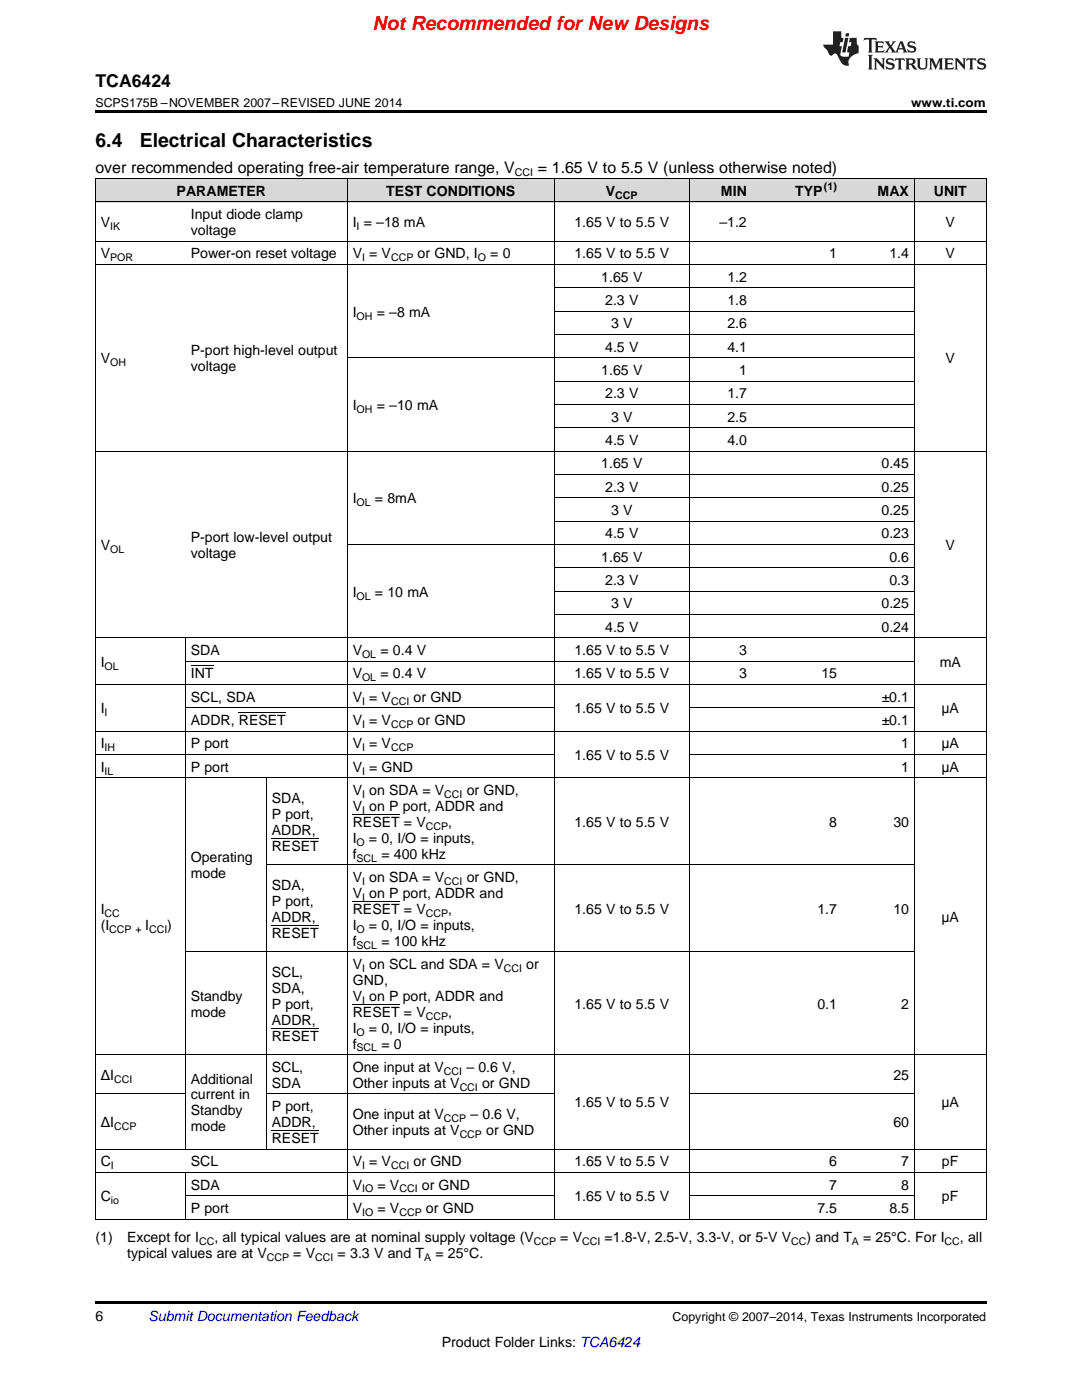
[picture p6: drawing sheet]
<svg xmlns="http://www.w3.org/2000/svg" width="216mm" height="279mm" viewBox="0 0 216 279" stroke-linecap="round" stroke-linejoin="round" font-family="sans-serif">
<defs><g id="words">
<text font-size="3.9" fill="#f00" x="74.3" y="6">Not Recommended for New Designs</text>
<g font-size="3.9">
<text x="19" y="29.3">6.4</text>
<text x="27.9" y="29.3">Electrical Characteristics</text>
</g>
<text font-size="3.5" x="19" y="17.3">TCA6424</text>
<g font-size="3.2">
<text x="19" y="34.4">over recommended operating free-air temperature range, V</text>
<text x="107.3" y="34.4">= 1.65 V to 5.5 V (unless otherwise noted)</text>
</g>
<g font-size="2.8">
<text x="35.2" y="39.1">PARAMETER</text>
<text x="77.1" y="39.1">TEST CONDITIONS</text>
<text x="120.9" y="39.1">V</text>
<text x="143.9" y="39.1">MIN</text>
<text x="158.7" y="39.1">TYP</text>
<text x="175.1" y="39.1">MAX</text>
<text x="186.3" y="39.1">UNIT</text>
<text x="20.1" y="45.3">V</text>
<text x="38.1" y="43.7">Input diode clamp</text>
<text x="38.1" y="46.9">voltage</text>
<text x="70.4" y="45.3">I = –18 mA</text>
<text x="114.6" y="45.3">1.65 V to 5.5 V</text>
<text x="143.5" y="45.3">–1.2</text>
<text x="188.7" y="45.3">V</text>
<text x="20.1" y="51.6">V</text>
<text x="38.1" y="51.6">Power-on reset voltage</text>
<text x="70.4" y="51.6">V = V</text>
<text x="83.3" y="51.6">or GND, I</text>
<text x="97.8" y="51.6">= 0</text>
<text x="114.6" y="51.6">1.65 V to 5.5 V</text>
<text x="165.5" y="51.6">1</text>
<text x="177.5" y="51.6">1.4</text>
<text x="188.7" y="51.6">V</text>
<text x="120" y="56.2">1.65 V</text>
<text x="145.1" y="56.2">1.2</text>
<text x="70.4" y="63.2">I</text>
<text x="75.2" y="63.2">= –8 mA</text>
<text x="120.8" y="60.9">2.3 V</text>
<text x="121.9" y="65.5">3 V</text>
<text x="145.1" y="60.9">1.8</text>
<text x="145.1" y="65.5">2.6</text>
<text x="38.1" y="70.9">P-port high-level output</text>
<text x="120.8" y="70.2">4.5 V</text>
<text x="145.1" y="70.2">4.1</text>
<text x="20.1" y="72.5">V</text>
<text x="38.1" y="74.1">voltage</text>
<text x="120" y="74.9">1.65 V</text>
<text x="147.5" y="74.9">1</text>
<text x="188.7" y="72.5">V</text>
<text x="70.4" y="81.8">I</text>
<text x="75.2" y="81.8">= –10 mA</text>
<text x="120.8" y="79.5">2.3 V</text>
<text x="145.1" y="79.5">1.7</text>
<text x="120.8" y="88.8">4.5 V</text>
<text x="121.9" y="84.2">3 V</text>
<text x="145.1" y="84.2">2.5</text>
<text x="145.1" y="88.8">4.0</text>
<text x="120" y="93.5">1.65 V</text>
<text x="175.9" y="93.5">0.45</text>
<text x="70.4" y="100.5">I</text>
<text x="74.8" y="100.5">= 8mA</text>
<text x="120.8" y="98.1">2.3 V</text>
<text x="175.9" y="98.1">0.25</text>
<text x="120.8" y="107.5">4.5 V</text>
<text x="121.9" y="102.8">3 V</text>
<text x="175.9" y="102.8">0.25</text>
<text x="175.9" y="107.5">0.23</text>
<text x="20.1" y="109.8">V</text>
<text x="38.1" y="108.2">P-port low-level output</text>
<text x="38.1" y="111.4">voltage</text>
<text x="120" y="112.1">1.65 V</text>
<text x="177.5" y="112.1">0.6</text>
<text x="188.7" y="109.8">V</text>
<text x="70.4" y="119.1">I</text>
<text x="74.8" y="119.1">= 10 mA</text>
<text x="120.8" y="116.8">2.3 V</text>
<text x="177.5" y="116.8">0.3</text>
<text x="121.9" y="121.4">3 V</text>
<text x="175.9" y="121.4">0.25</text>
<text x="38.1" y="130.7">SDA</text>
<text x="70.4" y="130.7">V</text>
<text x="75.9" y="130.7">= 0.4 V</text>
<text x="114.6" y="130.7">1.65 V to 5.5 V</text>
<text x="120.8" y="126.1">4.5 V</text>
<text x="147.5" y="130.7">3</text>
<text x="175.9" y="126.1">0.24</text>
<text x="20.1" y="133.1">I</text>
<text x="38.1" y="135.4">INT</text>
<text x="70.4" y="135.4">V</text>
<text x="75.9" y="135.4">= 0.4 V</text>
<text x="114.6" y="135.4">1.65 V to 5.5 V</text>
<text x="147.5" y="135.4">3</text>
<text x="163.9" y="135.4">15</text>
<text x="187.5" y="133.1">mA</text>
<text x="20.1" y="142.4">I</text>
<text x="38.1" y="140.1">SCL, SDA</text>
<text x="70.4" y="140.1">V = V</text>
<text x="82.5" y="140.1">or GND</text>
<text x="114.6" y="142.4">1.65 V to 5.5 V</text>
<text x="175.9" y="140.1">±0.1</text>
<text x="187.9" y="142.4">μA</text>
<text x="20.1" y="149.4">I</text>
<text x="38.1" y="144.7">ADDR, RESET</text>
<text x="38.1" y="149.4">P port</text>
<text x="70.4" y="144.7">V = V</text>
<text x="70.4" y="149.4">V = V</text>
<text x="83.3" y="144.7">or GND</text>
<text x="175.9" y="144.7">±0.1</text>
<text x="179.8" y="149.4">1</text>
<text x="187.9" y="149.4">μA</text>
<text x="20.1" y="154">I</text>
<text x="38.1" y="154">P port</text>
<text x="70.4" y="154">V = GND</text>
<text x="114.6" y="151.7">1.65 V to 5.5 V</text>
<text x="179.8" y="154">1</text>
<text x="187.9" y="154">μA</text>
<text x="54.2" y="160.3">SDA,</text>
<text x="70.4" y="158.7">V on SDA = V</text>
<text x="70.4" y="161.9">V on P port, ADDR and</text>
<text x="93.1" y="158.7">or GND,</text>
<text x="54.2" y="163.4">P port,</text>
<text x="54.2" y="166.6">ADDR,</text>
<text x="70.4" y="165">RESET = V</text>
<text x="89.5" y="165">,</text>
<text x="114.6" y="165">1.65 V to 5.5 V</text>
<text x="165.5" y="165">8</text>
<text x="178.3" y="165">30</text>
<text x="38.1" y="172.1">Operating</text>
<text x="54.2" y="169.8">RESET</text>
<text x="70.4" y="168.2">I</text>
<text x="70.4" y="171.4">f</text>
<text x="73.6" y="168.2">= 0, I/O = inputs,</text>
<text x="76.1" y="171.4">= 400 kHz</text>
<text x="38.1" y="175.3">mode</text>
<text x="54.2" y="177.6">SDA,</text>
<text x="70.4" y="176">V on SDA = V</text>
<text x="70.4" y="179.2">V on P port, ADDR and</text>
<text x="93.1" y="176">or GND,</text>
<text x="20.1" y="182.4">I</text>
<text x="20.1" y="185.6">(I</text>
<text x="29" y="185.6">I</text>
<text x="33.4" y="185.6">)</text>
<text x="54.2" y="180.8">P port,</text>
<text x="54.2" y="184">ADDR,</text>
<text x="70.4" y="182.4">RESET = V</text>
<text x="70.4" y="185.6">I</text>
<text x="73.6" y="185.6">= 0, I/O = inputs,</text>
<text x="89.5" y="182.4">,</text>
<text x="114.6" y="182.4">1.65 V to 5.5 V</text>
<text x="163.1" y="182.4">1.7</text>
<text x="178.3" y="182.4">10</text>
<text x="187.9" y="184">μA</text>
<text x="54.2" y="187.1">RESET</text>
<text x="70.4" y="188.7">f</text>
<text x="76.1" y="188.7">= 100 kHz</text>
<text x="54.2" y="195">SCL,</text>
<text x="70.4" y="193.4">V on SCL and SDA = V</text>
<text x="70.4" y="196.6">GND,</text>
<text x="105" y="193.4">or</text>
<text x="38.1" y="199.7">Standby</text>
<text x="38.1" y="202.9">mode</text>
<text x="54.2" y="198.2">SDA,</text>
<text x="54.2" y="201.3">P port,</text>
<text x="70.4" y="199.7">V on P port, ADDR and</text>
<text x="70.4" y="202.9">RESET = V</text>
<text x="89.5" y="202.9">,</text>
<text x="114.6" y="201.3">1.65 V to 5.5 V</text>
<text x="163.1" y="201.3">0.1</text>
<text x="179.8" y="201.3">2</text>
<text x="54.2" y="204.5">ADDR,</text>
<text x="54.2" y="207.7">RESET</text>
<text x="70.4" y="206.1">I</text>
<text x="70.4" y="209.3">f</text>
<text x="73.6" y="206.1">= 0, I/O = inputs,</text>
<text x="76.1" y="209.3">= 0</text>
<text x="20.1" y="215.5">ΔI</text>
<text x="54.2" y="213.9">SCL,</text>
<text x="70.4" y="213.9">One input at V</text>
<text x="93.1" y="213.9">– 0.6 V,</text>
<text x="178.3" y="215.5">25</text>
<text x="38.1" y="216.3">Additional</text>
<text x="38.1" y="219.4">current in</text>
<text x="54.2" y="217.1">SDA</text>
<text x="54.2" y="221.8">P port,</text>
<text x="70.4" y="217.1">Other inputs at V</text>
<text x="96.2" y="217.1">or GND</text>
<text x="114.6" y="221">1.65 V to 5.5 V</text>
<text x="187.9" y="221">μA</text>
<text x="20.1" y="224.9">ΔI</text>
<text x="38.1" y="222.6">Standby</text>
<text x="38.1" y="225.8">mode</text>
<text x="54.2" y="224.9">ADDR,</text>
<text x="70.4" y="223.3">One input at V</text>
<text x="70.4" y="226.5">Other inputs at V</text>
<text x="93.9" y="223.3">– 0.6 V,</text>
<text x="97" y="226.5">or GND</text>
<text x="178.3" y="224.9">60</text>
<text x="20.1" y="232.8">C</text>
<text x="38.1" y="232.8">SCL</text>
<text x="54.2" y="228.1">RESET</text>
<text x="70.4" y="232.8">V = V</text>
<text x="82.5" y="232.8">or GND</text>
<text x="114.6" y="232.8">1.65 V to 5.5 V</text>
<text x="165.5" y="232.8">6</text>
<text x="179.8" y="232.8">7</text>
<text x="188" y="232.8">pF</text>
<text x="20.1" y="239.7">C</text>
<text x="38.1" y="237.4">SDA</text>
<text x="70.4" y="237.4">V</text>
<text x="75.3" y="237.4">= V</text>
<text x="84.2" y="237.4">or GND</text>
<text x="114.6" y="239.7">1.65 V to 5.5 V</text>
<text x="165.5" y="237.4">7</text>
<text x="179.8" y="237.4">8</text>
<text x="188" y="239.7">pF</text>
<text x="38.1" y="242.1">P port</text>
<text x="70.4" y="242.1">V</text>
<text x="75.3" y="242.1">= V</text>
<text x="85" y="242.1">or GND</text>
<text x="163.1" y="242.1">7.5</text>
<text x="177.5" y="242.1">8.5</text>
<text x="19" y="247.9">(1)</text>
<text x="25.4" y="247.9">Except for I</text>
<text x="25.4" y="251.1">typical values are at V</text>
<text x="42.8" y="247.9">, all typical values are at nominal supply voltage (V</text>
<text x="58.5" y="251.1">= V</text>
<text x="67.4" y="251.1">= 3.3 V and T</text>
<text x="86.9" y="251.1">= 25°C.</text>
<text x="111.8" y="247.9">= V</text>
<text x="120.6" y="247.9">=1.8-V, 2.5-V, 3.3-V, or 5-V V</text>
<text x="161" y="247.9">) and T</text>
<text x="172.2" y="247.9">= 25°C. For I</text>
<text x="191.5" y="247.9">, all</text>
<text x="19" y="263.6">6</text>
<text x="88.2" y="268.9">Product Folder Links: TCA6424</text>
</g>
<text font-size="2.8" fill="#0000c8" x="29.6" y="263.6">Submit Documentation Feedback</text>
<g font-size="2.5">
<text x="19" y="21.4">SCPS175B –NOVEMBER 2007–REVISED JUNE 2014</text>
<text x="181.8" y="21.4">www.ti.com</text>
<text x="134.2" y="263.6">Copyright © 2007–2014, Texas Instruments Incorporated</text>
</g>
<g font-size="2.1">
<text x="102.7" y="35.1">CCI</text>
<text x="122.8" y="39.7">CCP</text>
<text x="164.4" y="38">(1)</text>
<text x="22" y="45.9">IK</text>
<text x="71.2" y="45.9">I</text>
<text x="22" y="52.1">POR</text>
<text x="72.2" y="52.1">I</text>
<text x="78" y="52.1">CCP</text>
<text x="95.4" y="52.1">O</text>
<text x="71.2" y="63.8">OH</text>
<text x="22" y="73.1">OH</text>
<text x="71.2" y="82.4">OH</text>
<text x="71.2" y="101">OL</text>
<text x="22" y="110.3">OL</text>
<text x="71.2" y="119.7">OL</text>
<text x="72.2" y="131.3">OL</text>
<text x="20.9" y="133.6">OL</text>
<text x="72.2" y="136">OL</text>
<text x="20.9" y="142.9">I</text>
<text x="72.2" y="140.6">I</text>
<text x="78" y="140.6">CCI</text>
<text x="20.9" y="149.9">IH</text>
<text x="72.2" y="145.3">I</text>
<text x="72.2" y="149.9">I</text>
<text x="78" y="145.3">CCP</text>
<text x="78" y="149.9">CCP</text>
<text x="20.9" y="154.6">IL</text>
<text x="72.2" y="154.6">I</text>
<text x="72.2" y="159.2">I</text>
<text x="88.7" y="159.2">CCI</text>
<text x="72.2" y="162.4">I</text>
<text x="85" y="165.6">CCP</text>
<text x="71.2" y="168.8">O</text>
<text x="71.2" y="171.9">SCL</text>
<text x="72.2" y="176.6">I</text>
<text x="72.2" y="179.8">I</text>
<text x="88.7" y="176.6">CCI</text>
<text x="20.9" y="183">CC</text>
<text x="85" y="183">CCP</text>
<text x="21.8" y="186.1">CCP +</text>
<text x="29.7" y="186.1">CCI</text>
<text x="71.2" y="186.1">O</text>
<text x="71.2" y="189.3">SCL</text>
<text x="72.2" y="194">I</text>
<text x="100.5" y="194">CCI</text>
<text x="72.2" y="200.3">I</text>
<text x="85" y="203.5">CCP</text>
<text x="71.2" y="206.7">O</text>
<text x="71.2" y="209.8">SCL</text>
<text x="88.6" y="214.5">CCI</text>
<text x="22.8" y="216.1">CCI</text>
<text x="91.7" y="217.7">CCI</text>
<text x="22.8" y="225.5">CCP</text>
<text x="88.6" y="223.9">CCP</text>
<text x="91.7" y="227.1">CCP</text>
<text x="22.1" y="233.3">I</text>
<text x="72.2" y="233.3">I</text>
<text x="78" y="233.3">CCI</text>
<text x="72.2" y="238">IO</text>
<text x="79.7" y="238">CCI</text>
<text x="22.1" y="240.3">io</text>
<text x="72.2" y="242.6">IO</text>
<text x="79.7" y="242.6">CCP</text>
<text x="39.7" y="248.5">CC</text>
<text x="53.2" y="251.7">CCP</text>
<text x="62.9" y="251.7">CCI</text>
<text x="84.6" y="251.7">A</text>
<text x="106.5" y="248.5">CCP</text>
<text x="116.2" y="248.5">CCI</text>
<text x="157.9" y="248.5">CC</text>
<text x="170" y="248.5">A</text>
<text x="188.5" y="248.5">CC</text>
</g>
</g></defs>
<g fill="#d8d8d8">
<path d="M19 35.7h18v4.7h-18z"/>
<path d="M37 35.7h16.2v4.7h-16.2z"/>
<path d="M53.2 35.7h16.1v4.7h-16.1z"/>
<path d="M69.3 35.7h41.3v4.7h-41.3z"/>
<path d="M110.6 35.7h26.9v4.7h-26.9z"/>
<path d="M137.5 35.7h12.6v4.7h-12.6z"/>
<path d="M150.1 35.7h18v4.7h-18z"/>
<path d="M168.1 35.7h14.4v4.7h-14.4z"/>
<path d="M182.5 35.7h14.3v4.7h-14.3z"/>
</g>
<path d="M19 22h177.8v.5h-177.8zM19 243.3h.2zM53.1 243.3h.1zM69.2 243.3h.1zM110.5 243.3h.1zM137.4 243.3h.1zM150 243.3h.1zM168 243.3h.1zM182.4 243.3h.1zM196.7 243.3h.1zM19 259.7h177.8v.5h-177.8z" fill="#000"/>
<g fill="none" stroke="#000" stroke-width=".2">
<path d="M19 35.6h177.8M19.1 35.7v207.6M69.3 35.7v207.6M110.6 35.7v207.6M137.5 35.7v207.6M182.4 35.7v207.6M196.8 35.7v207.6M19 52.8h177.8M19 48.1h177.8M19 40.3h177.8M110.6 57.4h71.9M69.3 71.4h113.2"/>
<path d="M110.6 76.1h71.9M110.6 66.8h71.9M110.6 62.1h71.9M19 90h177.8M110.6 99.4h71.9M110.6 94.7h71.9M110.6 85.4h71.9M110.6 80.7h71.9M69.3 108.7h113.2M110.6 118h71.9M110.6 113.3h71.9M110.6 104h71.9"/>
<path d="M19 136.6h177.8M19 127.3h177.8M37 127.3v102.1M37 132h145.5M110.6 122.6h71.9M19 155.2h177.8M19 150.6h91.6M19 145.9h177.8M37 141.3h73.6M53.1 155.3v74.1M137.5 150.6h59.3M137.5 141.3h45"/>
<path d="M53.2 172.6h129.3M37 190h145.5M19 218.3h18M19 210.5h177.8M53.2 218.3h57.4M137.5 218.3h45M19 234h177.8M19 229.3h177.8M37 234v9.3M37 238.6h73.6M137.5 238.6h45M19 243.3h177.8"/>
</g>
<g fill="#231f20">
<path d="M172.5 7.6l-.1 .5 .4-.2h.6v.1v2.1l-.2 .4h.9l-.2-.4v-2.1l.1-.1h.5l.5 .2-.2-.5zM174.5 8.3l.2 .3v1.5l-.2 .4h1.8l.2-.6a1.04 1.04 0 0 1-1.3 .2v-.7h.6l.3 .2v-.6l-.3 .2h-.6v-.6l.8-.1 .4 .3-.2-.5zM176.5 8.3l.9 1.1-.9 1.1h.8l-.2-.2 .4-.7 .5 .7-.2 .2h1.5l-.2-.2 .2-.4h.9l.1 .4-.2 .2h1l-.3-.3-.7-1.9h-.5l-.9 2-.8-1 .9-1h-.8l.1 .3-.4 .5-.3-.6 .1-.2zM179.7 8.6l.4 1h-.7zM181.3 8.4a.63 .63 0 0 0-.2 .7 .63 .63 0 0 0 .6 .4l.6 .2 .1 .2a.75 .75 0 0 1-.7 .4 .75 .75 0 0 1-.6-.5l.1 .7 .1-.1a1.11 1.11 0 0 0 1.5-.6 1.13 1.13 0 0 0-1.2-.8l-.1-.4a1.04 1.04 0 0 1 1.2 .2l-.2-.5-.2 .1-.4-.2zM173.2 10.9l.2 .4v2.2l-.2 .4h1l-.3-.4v-2.2l.3-.4zM174.3 11.6l.3 .4v1.5l-.3 .4h.8l-.2-.4v-1.3l1.5 1.7v-1.9l.2-.4h-.7l.2 .4v.9l-1.1-1.3zM177 11.8a.62 .62 0 0 0-.2 .7 .62 .62 0 0 0 .6 .4l.6 .1 .1 .3a.76 .76 0 0 1-.7 .3 .76 .76 0 0 1-.7-.4l.2 .7 .1-.1a1.11 1.11 0 0 0 1.5-.6 1.13 1.13 0 0 0-1.2-.8l-.1-.4a1.04 1.04 0 0 1 1.2 .2l-.2-.6-.2 .1-.5-.1zM178.7 11.6l-.2 .6a.61 .61 0 0 1 .8-.3v1.6l-.2 .4h.9l-.2-.4v-1.6a.63 .63 0 0 1 .7 .3l-.1-.6zM180.6 11.6l.3 .4v1.5l-.3 .4h1l-.2-.2-.1-.8 .6 .2a.76 .76 0 0 0 1.2 .7l-1-1a.58 .58 0 0 0 .6-.5 .58 .58 0 0 0-.5-.6zM181.4 11.9h.1a.45 .45 0 0 1 .5 .1 .45 .45 0 0 1 .1 .5l-.8 .2zM182.9 11.6l.2 .2a2.17 2.17 0 0 0 .3 1.9 .99 .99 0 0 0 1.6-.6v-1.1l.2-.4h-.7l.2 .2a1.92 1.92 0 0 1-.2 1.8 .6 .6 0 0 1-.9-.5v-1.1l.2-.4zM185.4 11.6l.2 .4v1.5l-.2 .4h.7l-.2-.4v-1.4l.8 1.8 .8-1.8v1.4l-.2 .4h.9l-.2-.4v-1.5l.2-.4h-.8l-.6 1.5-.6-1.5zM188.4 11.6l.2 .4v1.5l-.2 .4h1.8l.1-.6a1.04 1.04 0 0 1-1.2 .1v-.6h.5l.4 .2v-.6l-.4 .2h-.5v-.7h.8l.3 .3-.1-.6zM190.5 11.6l.2 .4v1.5l-.2 .4h.7l-.2-.4v-1.3l1.5 1.7v-1.9l.2-.4h-.7l.2 .4v.9l-1.1-1.3zM192.9 11.6l-.1 .6a.61 .61 0 0 1 .7-.3l.1 1.6-.3 .4h1l-.3-.4 .1-1.6a.63 .63 0 0 1 .7 .3l-.1-.6zM195.2 11.8a.62 .62 0 0 0-.2 .7 .62 .62 0 0 0 .6 .4l.6 .1 .1 .3a.76 .76 0 0 1-.7 .3 .76 .76 0 0 1-.6-.4l.1 .7 .1-.1a1.11 1.11 0 0 0 1.6-.6 1.13 1.13 0 0 0-1.3-.8l-.1-.4a1.04 1.04 0 0 1 1.2 .2l-.1-.6-.2 .1-.5-.1z"/>
<path d="M166.2 6.3v2.6h-1.9v.4l.8 .9a.91 .91 0 0 0 1 .8 .56 .56 0 0 1 .5-.3 .56 .56 0 0 1 .5 .3l.4 .8a1.53 1.53 0 0 0 1.9 1.2 1.54 1.54 0 0 1 1-2.1l.9-.3v-1.4a1.52 1.52 0 0 1-.4-1.6h-1.3l-.2 .8h.5l-.2 .8h-.5l-.1 1v.2l.4 .1-.2 .8a1.93 1.93 0 0 1-1.6-.3l.3-1.8h-.5l.2-.8h.4l.2-.8h-.4v-1.3zM168.6 7.6l-.6 2.9h.7l.6-2.9zM168.8 6.6l-.1 .7h.6l.2-.7z"/>
</g>
<path d="M38.1 132.9h4.5M47.7 142.2h9.3M54.2 167.3h9.4M70.4 179.9h9.4M70.4 162.5h9.4M54.2 184.7h9.4M54.2 205.2h9.4M70.4 200.4h9.4M54.2 225.6h9.4" fill="none" stroke="#000" stroke-width=".2"/>
<use href="#words"/>
</svg>
